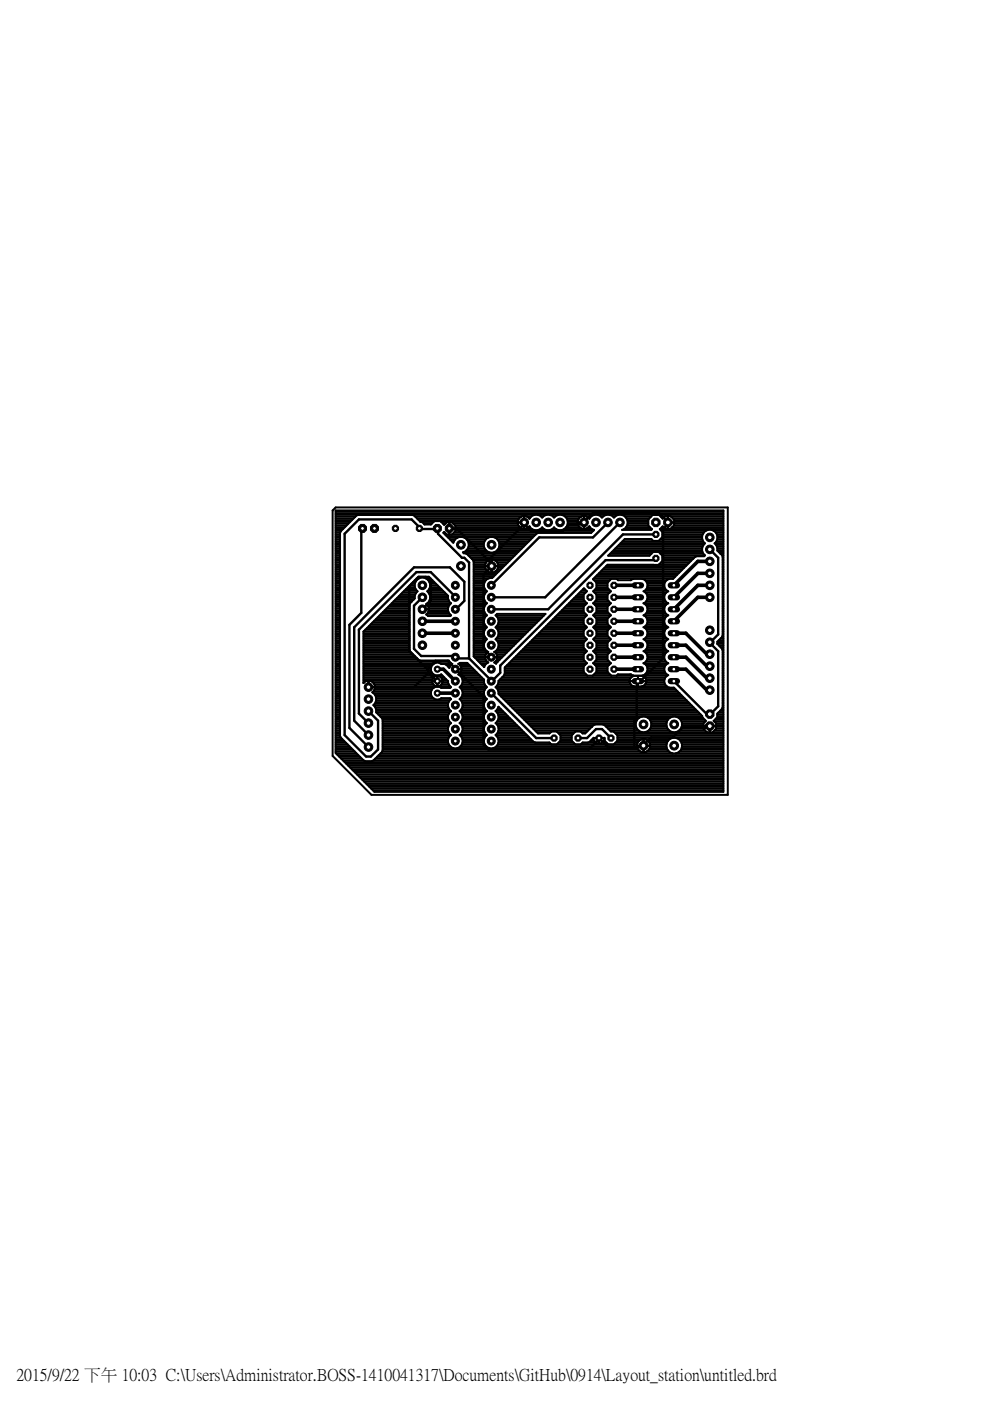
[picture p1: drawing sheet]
<svg xmlns="http://www.w3.org/2000/svg" width="210mm" height="297mm" viewBox="0 0 210 297" stroke-linecap="round" stroke-linejoin="round" font-family="sans-serif">
<defs><g id="words">
<text font-size="3.5" x="3.5" y="292.5">2015/9/22 下午 10:03 C:\Users\Administrator.BOSS-1410041317\Documents\GitHub\0914\Layout_station\untitled.brd</text>
</g></defs>
<path d="M55.3 105.7l99.3 80.6M154.6 105.7l-99.3 80.6" fill="none" stroke="#fff" stroke-width=".21"/>
<g fill="none" stroke="#000" stroke-width=".76">
<path d="M150.5 119h-2.5l-5.1 5.1M89.6 131.7h6.9M89.6 134.3h6.9M130.2 131.7h5.1M130.2 134.3h5.1M130.2 124.1h5.1M130.2 126.6h5.1M130.2 129.2h5.1M130.2 136.8h5.1M130.2 139.3h5.1M142.9 134.3h2.5l4.5 4.4h.6M142.9 136.8h2.5l4.5 4.4h.6"/>
<path d="M142.9 139.3h2.5l4.5 4.5h.6M150.5 124.1h-2.5l-5.1 5.1M150.5 126.6h-2.5l-5.1 5.1M150.5 121.6h-2.5l-5.1 5M92.7 141.9h1.3l2.5 2.5M92.7 147h3.8M130.2 141.9h5.1M142.9 141.9h2.5l4.5 4.4h.6"/>
</g>
<g fill="none" stroke="#000" stroke-width=".51">
<path d="M76.9 112l-.3 .2v17.7l-2.5 2.6v21.8l4 4.1M95.3 112l.1 .2h1.5l7.6 7.6-2 2v15.8l1.7 1.7M111.1 111.1l1.6 1.6h6.6l1.5-1.6h3v-.5l2.1-2h13.7l2 2v.5l-1 1.1v27.4l-4.6 4.6h-.5l-.5 .5v7.6l-.5 .5v5.6M111.1 111.1l-7.6 7.7M111.1 110.8v.3M128.9 110.8l-3.2 3.1h-11.4l-10.1 10.2M131.4 110.8l-15.8 15.8h-11.4M139.1 118.4v.4h-10.7l-22.3 22.3v1.5l-1.9 1.8-4.7-4.8M139.1 113.3h-7l-15.9 15.9h-12M150.5 116.5l1.8 1.8v16.2l-1.8 1.7 1.8 1.9v11.7l-2.1 2-7.3-7.4M89.6 126.6l-1.8 1.8v9.2l1.5 1.5h7.1l.5 .5h2.6M89.6 129.2l1.7-1.8v-4.1l-1-1h-1.5l-2 2.1v13.7l4 4"/>
<path d="M96.5 126.6l-5.2-5.3h-3l-12.2 12.2v17.8l2 2M96.5 129.2l1.9-1.8v-4.1l-3-3h-7.6l-12.7 12.7v19.8l3 3.1M99.5 139.6v-20.3l-1.1-1h-.5l-5-5.1v-1l-.2-.2-.3 .2h-3.1l-.4-.2-.1-.3-1.5-1.6h-11.2l-3 3.1v42.7l4.5 4.5h1l1.6-1.5v-6.1l-2.1-2M90.8 142.6l1.9 1.8M90.8 142.6v-1l1.6-1.5h2.5l7.6 7.6v10.2l1 1h21.3l2.1-2 .1-.4 1.9 1.9h7.1l2-2h4.6l2.1-2.1h5.5l.3-.4M90.8 142.6l-3 3.1h-9.7M104.2 147l9.5 9.5h3.8M122.6 156.5h1.9l1.9-1.9h1.2l1.9 1.9"/>
</g>
<g fill="none" stroke="#000" stroke-width=".42">
<path d="M71.2 108.2h82.2v59.7h-74l-8.2-8.2zM71.2 112.2h1.5M71.2 109.2h82.2M71.2 117h.9M71.2 110.7h3M71.2 119.7h.9M71.2 119.3h.9M71.2 118.9h.9M71.2 118.5h.9M71.2 118.2h.9M71.2 117.8h.9M71.2 117.4h.9"/>
<path d="M71.2 116.6h.9M71.2 116.3h.9M71.2 115.9h.9M71.2 115.5h.9M71.2 115.1h.9M71.2 114.8h.9M71.2 114.4h.9M71.2 114h.9M71.2 113.7h.9M71.2 113.3h.9M71.2 112.9h.9M71.2 112.5h1.1"/>
<path d="M71.2 111.8h1.9M71.2 111.4h2.3M71.2 111h2.7M71.2 110.3h3.4M71.2 109.9h3.8M71.2 109.5h4.1M71.2 108.8h82.2M71.2 108.4h82.2M88 109.5h22.5M88.4 109.9h21.7M88.8 110.3h21.1M89.5 110.7l.5 .5h1.4l.7-.7h1.3l.8 .8 .5-.6h1.1l.8 .8v1.1l-.8 .7h-1.1l-.5-.5-.2 .2 2.1 2.1a1.68 1.68 0 0 1 2.8-.8 1.68 1.68 0 0 1-.8 2.8l.2 .2h.3a4.8 4.8 0 0 1 1.8 1.8v20.1l2.3 2.2 .1-.4"/>
<path d="M89.9 111h1.6M91.9 110.7h-2.7l-1.4-1.4-.3-.1h-11.6l-.3 .1-3.4 3.3-.1 .4v43l.1 .4M93.5 110.7h16.3M93.9 111h.5M94.1 112.9h.2M94.3 113.3h.4M94.7 113.7h18.5M95.1 114h1.9M95.3 112.2h.1M95.3 110.7v2.6M95.3 112h1.3M95.3 113.3h.1"/>
<path d="M95.3 112.9h.1M95.3 112.5h.1M95.3 111.8h.1M95.3 111.4h.1M95.3 111h.1M95.4 114.4h1.1M95.8 114.8h.4M95.9 113.3h17.7M96.1 111h13.7M96.2 112.9h29.2M96.5 111.4h13.4M96.6 112.2h16.2"/>
<path d="M96.6 112.5h29.2M96.6 111.8h13.6M98.3 117h5.3M98.5 114h5M98.9 117.4h10.6M98.9 116.6h4.2M99 114.4h4M99.2 116.3h3.6M99.2 114.8h3.5M99.3 117.8h9.8M99.4 115.9h3.2M99.4 115.5h3.2"/>
<path d="M99.4 115.1h3.2M99.7 118.2h9M100.1 118.5h8.3M100.4 118.9h3M100.4 119.7h2.5M100.4 119.3h2.6M103 119.3l.5-.5 .7-.2v2.8a1.44 1.44 0 0 1-1.3-1M103 119.3l-.2 .7h2.8l-.2-.7M104.2 119.7h.1M104.2 119.3h.1M104.2 118.9h.1M104.8 117h5.1"/>
<path d="M105 114h7.9M105.1 118.9h2.9M105.4 116.6h4.8M105.4 119.3l-.4-.5-.7-.2v2.8a1.44 1.44 0 0 0 1.3-1M105.4 119.3h2.2M105.5 114.4h7M105.6 119.7h1.7M105.7 116.3h4.9M105.7 114.8h6.4M105.9 115.9h5.1M105.9 115.5h5.5M105.9 115.1h5.8"/>
<path d="M109.9 110.3a1.32 1.32 0 0 1 1.2-.9v2.7M109.9 110.3l-.1 .4M111 112.1a1.33 1.33 0 0 1-1.2-1.3h1.4v1.3M111.1 110.7h.1M111.1 111.8h.1M111.1 111.4h.1M111.1 111h.1M111.1 110.3h.1M111.1 109.9h.1M111.1 109.5h.1M111.3 112.1l.6-.1 .3-.4a1.6 1.6 0 0 0 2.4 .6M111.7 109.5h.9"/>
<path d="M112.1 111.8h.3M112.2 109.9h.1M113.3 109.2l-.5 .2-.6 .6-.5-.5-.5-.1v1.3h-1.4M114 109.2l.6 .2 .4 .3 .3-.3 .6-.2M114.6 112.2h.7M114.6 112.2l.4-.4a1.58 1.58 0 0 0 2.5 0l.3 .4M114.7 109.5h.4M116.5 109.2l.6 .2 .4 .3 .3-.3 .6-.2M117.1 112.2h.8M117.3 109.5h.4M119.1 109.2a1.66 1.66 0 0 1 1.2 2.2 1.66 1.66 0 0 1-2.5 .8M119.7 112.2h5.8"/>
<path d="M119.8 109.5h3.4M120 111.8h2.9M120.2 109.9h2.6M120.2 111.4h2.4M120.3 110.3h2.3M120.4 110.7h2.1M120.4 111h2.1M122.6 110.3a1.32 1.32 0 0 1 1.2-.9v2.7M122.6 110.3l-.1 .4M123.7 112.1a1.33 1.33 0 0 1-1.2-1.3h1.4v1.3M123.8 110.7h.1M123.8 111.8h.1"/>
<path d="M123.8 111.4h.1M123.8 111h.1M123.8 110.3h.1M123.8 109.9h.1M123.8 109.5h.1M123.9 112.1l.6-.1 .4-.4 .6 .6M124.4 109.5h.9M124.8 111.8h.3M124.9 109.9h.1M125.5 112.2l.5 .2-.7 .6h-11.2l-.3 .1-9.4 9.5a1.56 1.56 0 0 0-1.7 .9 1.56 1.56 0 0 0 .5 1.9l-.4 .4-.2 .5M126 109.2l-.5 .2-.6 .6-.5-.5-.5-.1v1.3h-1.4M126.7 109.2l.6 .2 .3 .3 .4-.3 .6-.2"/>
<path d="M127.4 109.5h.4M129 117.8h8.7M129.2 109.2l.6 .2 .4 .3 .3-.3 .6-.2M129.3 117.4h8.8M129.7 117h19.2M130 109.5h.4M130.1 116.6h18.8M130.5 116.3h18.4M130.9 115.9h18.1M131.2 115.5h17.9M131.6 115.1h17.8M131.8 109.2a1.66 1.66 0 0 1 1.3 1.3 1.66 1.66 0 0 1-.7 1.7"/>
<path d="M132 114.8h17.1M132.4 112.2h5.8M132.4 114.4h5.8M132.5 109.5h5.5M132.7 111.8h5.1M132.8 109.9h4.9M132.9 111.4h4.6M133 110.3h4.5M133.1 110.7h4.4M133.1 111h4.4M137.5 111.4l.7 .8-.1 .2h-6.2l.5-.2M137.5 111.4v-1.3l.9-.9h1.3l.8 .8 .6-.6h.5v1.3h1.3v-.5l-.7-.8h-.6v2.7h.6l.7-.8v-.5h-1.3v1.3h-.5l-.6-.5-.6 .6 .5 .6v1.1l-.8 .8h-1.1l-.4-.4h-5.6l-3.6 3.5h8.8l.8-.8"/>
<path d="M138.5 119.7v.1M139.6 117l.8 .8v1.2l-.8 .8-10.8-.1-3.1 3.1 .8 .7v1.2l-.7 .7 .7 .7v1.1l-.7 .7M139.7 119.7h6.1M139.9 114.4h9M139.9 112.2h13.5M140 117.4h9.1M140.1 109.5h.8M140.1 119.3h6.1M140.2 112.5h9.4M140.3 114h8.6M140.3 111.8h.4M140.4 117.8h9"/>
<path d="M140.4 118.9h6.1M140.4 118.5h6.5M140.4 118.2h6.9M140.4 113.7h8.5M140.4 113.3h8.6M140.4 112.9h8.8M140.5 109.9h.1M141.6 110.7h.1M141.6 111.8h.1M141.6 111.4h.1M141.6 111h.1M141.6 110.3h.1"/>
<path d="M141.6 109.9h.1M141.6 109.5h.1M142.3 109.5h11.1M142.5 111.8h10.9M142.6 109.9h10.8M142.9 111.4h10.5M142.9 110.7h10.5M142.9 111h10.5M142.9 110.3h10.5M148.9 113.6a1.65 1.65 0 0 1 1.6-1.3 1.65 1.65 0 0 1 1.6 1.3M148.9 113.6v.7l.6 .9a1.62 1.62 0 0 0-.4 2.2M149.1 117.4l.4 .4-.2 .1h-1.6l-.4 .2-4.6 4.6a1.44 1.44 0 0 0-1.6 .5 1.44 1.44 0 0 0 0 1.7"/>
<path d="M151.3 112.5h2.1M151.6 115.1h1.8M151.7 112.9h1.7M151.8 115.5h1.6M151.9 114.8h1.5M152 113.3h1.4M152 115.9h1.4M152.1 114.4h1.3M152.1 113.6v.7l-.2 .6-.4 .3 .4 .4 .2 .6v.6l1 .9 .1 .4v16.6l-.1 .4-1 .9v.5l.7 .7M152.1 116.6h1.3M152.1 116.3h1.3M152.1 114h1.3"/>
<path d="M152.1 113.7h1.3M152.4 117h1M152.8 117.4h.6M153.1 117.8h.3M153.2 119.7h.2M153.2 119.3h.2M153.2 118.9h.2M153.2 118.5h.2M153.2 118.2h.2M71.2 130.1h.9M71.2 123h.9M71.2 122.3h.9"/>
<path d="M71.2 139.9h.9M71.2 139.5h.9M71.2 139.1h.9M71.2 138.7h.9M71.2 138.4h.9M71.2 138h.9M71.2 137.6h.9M71.2 137.2h.9M71.2 136.9h.9M71.2 136.5h.9M71.2 136.1h.9M71.2 135.8h.9"/>
<path d="M71.2 135.4h.9M71.2 135h.9M71.2 134.6h.9M71.2 134.3h.9M71.2 133.9h.9M71.2 133.5h.9M71.2 133.1h.9M71.2 132.8h.9M71.2 132.4h.9M71.2 132h.9M71.2 131.6h.9M71.2 131.3h.9"/>
<path d="M71.2 130.9h.9M71.2 130.5h.9M71.2 129.8h.9M71.2 129.4h.9M71.2 129h.9M71.2 128.6h.9M71.2 128.3h.9M71.2 127.9h.9M71.2 127.5h.9M71.2 127.1h.9M71.2 126.8h.9M71.2 126.4h.9"/>
<path d="M71.2 126h.9M71.2 125.6h.9M71.2 125.3h.9M71.2 124.9h.9M71.2 124.5h.9M71.2 124.1h.9M71.2 123.8h.9M71.2 123.4h.9M71.2 122.6h.9M71.2 121.9h.9M71.2 121.5h.9M71.2 121.2h.9"/>
<path d="M71.2 120.8h.9M71.2 120.4h.9M71.2 120h.9M77.1 133.9v10.9M77.1 139.9h11.6M77.1 139.5h11.2M77.1 139.1h10.9M77.1 138.7h10.5M77.1 138.4h10.1M77.1 138h9.8M77.1 137.6h9.7M77.1 137.2h9.7"/>
<path d="M77.1 136.9h9.7M77.1 136.5h9.7M77.1 136.1h9.7M77.1 135.8h9.7M77.1 135.4h9.7M77.1 135h9.7M77.1 134.6h9.7M77.1 134.3h9.7M77.1 133.9h9.7M77.5 133.5h9.3M77.8 133.1h9M78.2 132.8h8.6"/>
<path d="M78.6 132.4h8.2M79 132h7.8M79.3 131.6h7.5M79.7 131.3h7.1M80.1 130.9h6.7M80.5 130.5h6.3M80.8 130.1h6M81.2 129.8h5.6M81.6 129.4h5.2M82 129h4.8M82.3 128.6h4.5M82.7 128.3h4.1"/>
<path d="M83.1 127.9h3.9M83.5 127.5h3.8M83.8 127.1h3.9M84.2 126.8h3.7M84.6 126.4h3.3M84.9 126h3.2M85.3 125.6h3M85.7 125.3h2.7M86.1 124.9h2M86.4 124.5h1.6M86.8 124.1h1.1M87.2 123.8h.7"/>
<path d="M87.6 123.4h.5M87.9 123.8a1.66 1.66 0 0 1 1.7-1.4 1.66 1.66 0 0 1 1.6 1.4M87.9 123.8v.6l.3 .6 .3 .4-.3 .3-.3 .6v.6l-.9 1-.2 .3v9.6l.2 .3 1.8 1.8 .3 .1h6.1l.7 .8M87.9 123h.4M88.3 122.6h.5M90.3 122.6h1M90.6 130.1h4.7M90.6 128.3h4.7M90.6 127.9h5M90.7 130.5h4.9M90.7 125.3h3.2M90.8 123h.9"/>
<path d="M90.8 129.8h4.3M90.8 128.6h4.3M90.8 125.6h3.5M90.9 129.4h4.1M90.9 129h4.1M91 127.5h4.2M91 124.9h2.6M91 123.4h1.1M91.1 126h3.6M91.1 127.1h4M91.1 124.5h2.1M91.2 123.8v.6l-.3 .6-.3 .4a1.62 1.62 0 0 1-.2 2.7l.4 .6"/>
<path d="M91.2 126.8h3.8M91.2 126.4h3.8M91.2 124.1h1.6M91.2 123.8h1.2M95.2 127.5l-.2-.5v-.7l-4.1-4h-2.2l-11.6 11.6M95.2 127.5l.4 .4a1.55 1.55 0 0 0 0 2.6l-.2 .1h-4.6l-.4-.3 .3-.4 .2-.7-1.3-.1h1.3l-.1-.4M100.4 130.1h2.5M100.4 123h2.6M100.4 122.3h4.2M100.4 139.1h2.5M100.4 138.7h2.6M100.4 138.4h2.9"/>
<path d="M100.4 138h2.8M100.4 137.6h2.4M100.4 137.2h2.3M100.4 136.9h2.2M100.4 136.5h2.2M100.4 136.1h2.4M100.4 135.8h2.6M100.4 135.4h2.7M100.4 135h2.4M100.4 134.6h2.2M100.4 134.3h2.2M100.4 133.9h2.2"/>
<path d="M100.4 133.5h2.4M100.4 133.1h2.7M100.4 132.8h2.6M100.4 132.4h2.4M100.4 132h2.2M100.4 131.6h2.2M100.4 131.3h2.3M100.4 130.9h2.4M100.4 130.5h2.8M100.4 129.8h2.3M100.4 129.4h2.2M100.4 129h2.2"/>
<path d="M100.4 128.6h2.3M100.4 128.3h2.5M100.4 127.9h2.8M100.4 127.5h2.4M100.4 127.1h2.3M100.4 126.8h2.2M100.4 126.4h2.2M100.4 126h2.3M100.4 125.6h2.6M100.4 125.3h2.7M100.4 124.9h2.4M100.4 124.5h2.3"/>
<path d="M100.4 124.1h2.2M100.4 123.8h2.2M100.4 123.4h2.4M100.4 122.6h3.2M100.4 121.9h4.6M100.4 121.5h5M100.4 121.2h3M100.4 120.8h2.7M100.4 120.4h2.5M100.4 120h3.8M100.7 139.5h2.2M101.1 139.9h1.9"/>
<path d="M102.6 126.3v.7l.2 .5M102.6 132l.6 1a1.57 1.57 0 0 0 0 2.5l-.4 .4-.2 .6M102.6 136.5a1.53 1.53 0 0 0 .9 1.7l-.2 .1M102.8 127.5l.4 .4a1.58 1.58 0 0 0 0 2.6l-.4 .4M102.8 130.9l-.2 .5v.6M102.9 139.3h2.6M102.9 120.4l-.1-.3h2.8v.3M103.3 138.3a1.3 1.3 0 0 0 .2 2.2l-.7 .5M104.2 139.3v.1M104.2 121.2h.1M104.2 120.8h.1M104.2 120.4h.1"/>
<path d="M104.3 120h2.6M105 138.4h2.4M105.1 121.2h.6M105.1 130.5h10.2M105.2 138h2.6M105.2 135.4h5.2M105.2 133.1h7.5M105.3 138.7h1.8M105.3 135.8h4.8M105.3 132.8h7.8M105.3 139.9h.6M105.4 120.8h.7"/>
<path d="M105.4 139.1h1.3M105.5 139.5h.8M105.5 130.9l-.4-.4 .3-.3h10.3l-10.5 10.5-.4-.2a1.3 1.3 0 0 0 .2-2.2M105.5 130.9l.2 .5v.6M105.5 137.6h2.7M105.5 130.9h9.4M105.5 135h5.3M105.5 133.5h6.8M105.6 136.1h4.1M105.6 132.4h7.8M105.6 120.4h.9M105.6 137.2h3"/>
<path d="M105.6 131.3h9M105.7 134.6h5.5M105.7 133.9h6.2M105.7 136.5a1.53 1.53 0 0 1-.9 1.7l.2 .1M105.7 132l-.2 .6-.4 .4a1.54 1.54 0 0 1 0 2.5l.4 .4 .2 .6M105.7 136.9h3.2M105.7 136.5h3.6M105.7 134.3h5.8M105.7 132h8.1M105.7 131.6h8.5M108.7 139.9h15M109.1 139.5h14.6"/>
<path d="M109.4 139.1h14.3M109.8 138.7h14M110.2 138.4h13.9M110.5 138h13.9M110.9 137.6h13.1M111.3 137.2h12.4M111.7 136.9h12M112 136.5h11.7M112.4 136.1h11.4M112.8 135.8h11.4M113.2 135.4h11.1M113.5 135h10.4"/>
<path d="M113.9 134.6h9.8M114.3 134.3h9.4M114.7 133.9h9M115 133.5h8.9M115.4 133.1h8.9M115.8 132.8h8.4M116.2 132.4h7.6M116.5 132h7.2M116.9 131.6h6.8M117.3 131.3h6.4M117.6 130.9h6.4M118 130.5h6.4"/>
<path d="M118.4 130.1h5.7M118.8 129.8h4.9M119.1 129.4h4.6M119.5 129h4.2M119.9 128.6h3.8M120.3 128.3h3.8M120.6 127.9h3.8M121 127.5h3M121.4 127.1h2.3M121.8 126.8h1.9M122.2 126.4h1.5M122.5 126h1.3"/>
<path d="M122.9 125.6h1.3M123.3 125.3h1M123.7 124.9h.3M123.7 129.8l.7 .7-.7 .6v1.2l.7 .7-.7 .7v1.1l.7 .7-.7 .7v1.2l.7 .7-.7 .7v1.1l.7 .7-.7 .7v1.2l.8 .8h1.2l.8-.8v-1.2l-.7-.7M123.7 129.8v-1.2l.7-.7-.7-.7v-1.1l.7-.7-.6-.7-16.8 16.8v1.3M125.8 127.9l.7 .7v1.2M125.8 127.9h3.7M125.8 138h3.6M125.8 130.5h3.7M125.9 125.3h3.5M125.9 122.6h16.9M125.9 135.4h3.4"/>
<path d="M125.9 133.1h3.5M126 123h3.3M126 135.8h3.3M126 132.8h3.3M126 125.6h3.2M126.1 138.4h3.1M126.1 130.1h3.1M126.1 128.3h3.1M126.2 127.5h2.9M126.2 130.9h2.9M126.2 137.6h2.9M126.3 122.3h16.9"/>
<path d="M126.3 124.9h2.7M126.3 133.5h2.7M126.3 135h2.7M126.3 123.4h2.6M126.4 136.1h2.5M126.4 132.4h2.5M126.4 126h2.5M126.4 138.7h2.4M126.5 129.8l-.7 .7 .7 .6v1.2l-.7 .7 .7 .7v1.1l-.7 .7 .7 .7v1.2l-.7 .7 .7 .7M126.5 138.8v1.1l-.7 .7M126.5 139.9h2.3M126.5 139.5h2.3"/>
<path d="M126.5 139.1h2.3M126.5 137.2h2.3M126.5 136.9h2.3M126.5 136.5h2.3M126.5 134.6h2.3M126.5 134.3h2.3M126.5 133.9h2.3M126.5 132h2.3M126.5 131.6h2.3M126.5 131.3h2.3M126.5 129.8h2.3M126.5 129.4h2.3"/>
<path d="M126.5 129h2.3M126.5 128.6h2.3M126.5 127.1h2.3M126.5 126.8h2.3M126.5 126.4h2.3M126.5 124.5h2.3M126.5 124.1h2.3M126.5 123.8h2.3M126.6 121.9h16.9M127 121.5h16.9M127.4 121.2h16.9M127.8 120.8h16.9"/>
<path d="M128.1 120.4h16.9M128.5 120h16.9M128.8 129.8l.7 .7-.7 .6v1.2l.7 .7-.7 .7v1.1l.7 .7-.7 .7v1.2l.7 .7-.7 .7M128.8 138.8v1.1l.7 .7M129.5 127.9l-.7 .7v1.2M136.5 127.9h5.1M136.6 130.5h4.9M136.6 138h4.9M136.7 125.3l-.3 .1 .7 .5 .2 .5M136.7 125.3h4.7M136.7 135.4h4.7M136.7 133.1h4.7"/>
<path d="M136.8 123h4.6M136.8 135.8h4.5M136.8 132.8h4.5M136.9 125.6h4.4M136.9 138.4h4.3M136.9 130.1h4.3M136.9 128.3h4.3M137 127.5h4.1M137 130.9h4.1M137 137.6h4.1M137.1 124.9a1.4 1.4 0 0 0-.9-2.2h-1.9l-.5 .3h-2.8l-.3-.3h-1.1l-.8 .8v1.2l.7 .7-.7 .7v1.1l.7 .7M137.1 124.9l-.4 .4"/>
<path d="M137.1 124.9h4M137.1 135h3.9M137.1 133.5h3.9M137.1 123.4h3.9M137.1 136.1h3.9M137.1 132.4h3.9M137.1 126h3.9M137.2 138.7h3.8M137.2 129.8h3.8M137.2 139.9h3.7M137.2 128.6h3.7M137.2 137.2h3.7"/>
<path d="M137.2 131.3h3.7M137.2 127.1h3.7M137.2 124.5h3.7M137.2 134.6h3.7M137.2 133.9h3.7M137.3 123.8h3.6M137.3 126.4a1.34 1.34 0 0 1-.9 1.5 1.36 1.36 0 0 1 .9 1.3 1.36 1.36 0 0 1-.9 1.3 1.36 1.36 0 0 1 .9 1.2 1.36 1.36 0 0 1-.9 1.3 1.36 1.36 0 0 1 .9 1.3 1.36 1.36 0 0 1-.9 1.2 1.36 1.36 0 0 1 .9 1.3 1.36 1.36 0 0 1-.9 1.3 1.36 1.36 0 0 1 .9 1.2 1.36 1.36 0 0 1-.9 1.3M137.3 139.5h3.5M137.3 139.1h3.5M137.3 136.9h3.5M137.3 136.5h3.5M137.3 134.3h3.5"/>
<path d="M137.3 132h3.5M137.3 131.6h3.5M137.3 129.4h3.5M137.3 129h3.5M137.3 126.8h3.5M137.3 126.4h3.5M137.3 124.1h3.5M140.8 126.4a1.34 1.34 0 0 0 .9 1.5 1.36 1.36 0 0 0-.9 1.3 1.36 1.36 0 0 0 .9 1.3 1.36 1.36 0 0 0-.9 1.2 1.36 1.36 0 0 0 .9 1.3 1.36 1.36 0 0 0-.9 1.3 1.36 1.36 0 0 0 .9 1.2 1.36 1.36 0 0 0-.9 1.3 1.36 1.36 0 0 0 .9 1.3 1.36 1.36 0 0 0-.9 1.2 1.36 1.36 0 0 0 .9 1.3M141.1 124.9l.3 .4M141.4 125.3l.3 .1-.6 .5-.3 .5M152.1 136.5h1.3M152.1 136.1h1.3"/>
<path d="M152.4 135.8h1M152.4 136.9h1M152.8 135.4h.6M152.8 137.2l.4 .7v12l-.1 .4-1 1v.8l-.8 .7 .5 .6v.5h-1.3v1.4M152.8 137.2h.6M153.1 135h.3M153.1 137.6h.3M153.2 130.1h.2M153.2 123h.2M153.2 122.3h.2M153.2 139.9h.2M153.2 139.5h.2"/>
<path d="M153.2 139.1h.2M153.2 138.7h.2M153.2 138.4h.2M153.2 138h.2M153.2 134.6h.2M153.2 134.3h.2M153.2 133.9h.2M153.2 133.5h.2M153.2 133.1h.2M153.2 132.8h.2M153.2 132.4h.2M153.2 132h.2"/>
<path d="M153.2 131.6h.2M153.2 131.3h.2M153.2 130.9h.2M153.2 130.5h.2M153.2 129.8h.2M153.2 129.4h.2M153.2 129h.2M153.2 128.6h.2M153.2 128.3h.2M153.2 127.9h.2M153.2 127.5h.2M153.2 127.1h.2"/>
<path d="M153.2 126.8h.2M153.2 126.4h.2M153.2 126h.2M153.2 125.6h.2M153.2 125.3h.2M153.2 124.9h.2M153.2 124.5h.2M153.2 124.1h.2M153.2 123.8h.2M153.2 123.4h.2M153.2 122.6h.2M153.2 121.9h.2"/>
<path d="M153.2 121.5h.2M153.2 121.2h.2M153.2 120.8h.2M153.2 120.4h.2M153.2 120h.2M71.2 145.5h.9M71.2 157.8h2.5M71.2 155.2h.9M71.2 144.4h.9M71.2 143.2h.9M71.2 145.9h.9M71.2 159.3h4"/>
<path d="M71.2 159h3.6M71.2 158.6h3.2M71.2 158.2h2.9M71.2 157.5h2.1M71.2 157.1h1.8M71.2 156.7h1.4M71.2 156.4h1M71.2 156h.9M71.2 155.6h.9M71.2 154.9h.9M71.2 154.5h.9M71.2 154.1h.9"/>
<path d="M71.2 153.7h.9M71.2 153.4h.9M71.2 153h.9M71.2 152.6h.9M71.2 152.2h.9M71.2 151.8h.9M71.2 151.5h.9M71.2 151.1h.9M71.2 150.7h.9M71.2 150.4h.9M71.2 150h.9M71.2 149.6h.9"/>
<path d="M71.2 149.2h.9M71.2 148.9h.9M71.2 148.5h.9M71.2 148.1h.9M71.2 147.7h.9M71.2 147.4h.9M71.2 147h.9M71.2 146.6h.9M71.2 146.2h.9M71.2 145.1h.9M71.2 144.7h.9M71.2 144h.9"/>
<path d="M71.2 143.6h.9M71.2 142.9h.9M71.2 142.5h.9M71.2 142.1h.9M71.2 141.8h.9M71.2 141.4h.9M71.2 141h.9M71.2 140.6h.9M71.2 140.3h.9M71.2 159.7h4.4M72.2 156.4l4.9 4.8M77.1 144.4h.7"/>
<path d="M77.1 143.2h16.7M77.1 144.7h.1M77.1 144h14.6M77.1 143.6h14.9M77.1 142.9h14.7M77.1 142.5h14.4M77.1 142.1h14.3M77.1 141.8h14.3M77.1 141.4h14.4M77.1 141h14.6M77.1 140.6h15.1M77.1 140.3h18.2"/>
<path d="M77.1 144.8h.1M78.1 145.5h.1M78.1 144.3v1.3h1.4a1.37 1.37 0 0 0-.9-1.2 1.37 1.37 0 0 0-1.5 .4M78.1 145.1h.1M78.1 144.7h.1M78.2 144.3v1.4h1.3l-.1 .5M78.5 144.4h13.1M79.1 144.7h12.6M79.1 146.6h12.3M79.2 147h12.2M79.3 149.6h15.7M79.4 145.1h12.5"/>
<path d="M79.4 146.2l-.5 .6a1.62 1.62 0 0 1 .3 2.7l.3 .3 .3 .6v.6l1.2 1.3 .1 .3M79.4 146.2h12.1M79.4 149.2h15.6M79.5 145.5h12.9M79.5 145.9h12.4M79.5 147.4h11.9M79.6 150h15.5M79.6 148.9h15.5M79.7 147.7h11.9M79.7 150.4h15.5M79.8 150.7h15.8M79.8 148.5h15.6"/>
<path d="M79.8 148.1h12.2M79.8 151.1h15.5M80.2 151.5h14.9M80.6 151.8h14.4M80.7 159.7h61.8M81 152.2h14M81 159.3h54.8M81.1 157.8h14.1M81.1 155.2h14M81.1 152.6v6.5l-.1 .3-1.8 1.8M81.1 159h54.3M81.1 158.6h15"/>
<path d="M81.1 158.2h14.4M81.1 157.5h13.9M81.1 157.1h13.9M81.1 156.7h13.9M81.1 156.4h14.1M81.1 156h14.4M81.1 155.6h14.3M81.1 154.9h13.9M81.1 154.5h13.9M81.1 154.1h14M81.1 153.7h14.1M81.1 153.4h14.5"/>
<path d="M81.1 153h14.2M81.1 152.6h14M91.6 144.4h2.3M91.6 144.3l.3 .8M91.7 144a1.12 1.12 0 0 1 1-.7 1.12 1.12 0 0 1 1.1 .7M91.7 144l-.1 .3M92 148.1l.5 .2h.5l.5-.2M92.7 143.3v2.2M92.7 144.4h.1M92.7 145.1h.1M92.7 144.7h.1M92.7 144h.1"/>
<path d="M92.7 143.6h.1M93 143.2l.6-.2 1.4 1.4 .2 .9 .4 .4-.2 .2h-1.8a1.38 1.38 0 0 0-2 .2 1.38 1.38 0 0 0 .4 2M93 145.5h2.4M93.3 140.6h2.3M93.5 148.1l1.9-.1 .2 .2a1.54 1.54 0 0 0-.4 2.2M93.5 148.1h2M93.5 143.6h.7M93.6 145.1h1.6M93.8 144l.1 .3M93.8 144h.8M93.8 144.7h1.2M93.9 144.3a1.12 1.12 0 0 1-.7 1.1 1.12 1.12 0 0 1-1.3-.3"/>
<path d="M93.9 144.4h1.1M94.7 141h.9M95 141.4h.4M95.2 150.4l.4 .4a1.54 1.54 0 0 0 0 2.5 1.54 1.54 0 0 0 0 2.6 1.57 1.57 0 0 0-.2 2.3 1.57 1.57 0 0 0 2.3 0 1.57 1.57 0 0 0-.2-2.3 1.57 1.57 0 0 0 .4-2.2M95.3 141.4v.2a1.82 1.82 0 0 0-1.8-.9 1.39 1.39 0 0 0-2.1 .6 1.39 1.39 0 0 0 1.1 1.9M95.9 140.8l-.6 .6M95.9 140.8h.1M96.5 141.9h1.3M96.5 141.9h.1M97 158.6h6.7M97.4 142.9l-.2 .1a1.54 1.54 0 0 1 .3 2.7 1.54 1.54 0 0 1 0 2.5 1.54 1.54 0 0 1 .4 2.2M97.4 142.9h4"/>
<path d="M97.5 150.8a1.54 1.54 0 0 1 0 2.5l.4 .4M97.5 140.6h1.6M97.5 150.7h5.7M97.5 141h2M97.5 153.4h5.7M97.6 143.2h4.1M97.6 148.1h5.5M97.6 156h5.5M97.6 158.2h5.5M97.6 145.9h5.5M97.7 145.5h5.3M97.7 142.5h3.3"/>
<path d="M97.7 155.6h5.3M97.7 148.5h5.3M97.7 141.4h2.2M97.7 141.4l-.5-.6 .3-.3h1.6l3.5 3.6v.6l.2 .6 .4 .4a1.57 1.57 0 0 0 0 2.5 1.57 1.57 0 0 0-.4 2.2M97.7 141.4a1.32 1.32 0 0 1-.3 1.5M97.8 153h5.1M97.8 151.1h5.1M97.8 142.1h2.8M97.8 141.8h2.4M97.9 150.4l-.4 .4M97.9 150.4h4.9M97.9 153.7h4.9"/>
<path d="M97.9 156.4h4.9M97.9 147.7h4.9M97.9 143.6h4.2M97.9 157.8h4.9M97.9 146.2h4.9M97.9 145.1h4.9M97.9 155.2h4.8M98 148.9h4.7M98 152.6h4.7M98 151.5h4.7M98 154.1h4.7M98 150h4.7"/>
<path d="M98 147.4h4.7M98 144h4.5M98.1 157.5h4.5M98.1 156.7h4.5M98.1 144.4h4.5M98.1 157.1h4.5M98.1 154.9h4.5M98.1 154.5h4.5M98.1 152.2h4.5M98.1 151.8h4.5M98.1 149.6h4.5M98.1 149.2h4.5"/>
<path d="M98.1 147h4.5M98.1 146.6h4.5M98.1 144.7h4.5M101.5 140.3h1.7M101.9 140.6h1.3M102.2 141h.6M102.6 141.4h.1M102.8 153.7a1.6 1.6 0 0 0 .4 2.2 1.57 1.57 0 0 0-.2 2.3 1.57 1.57 0 0 0 2.3 0 1.57 1.57 0 0 0-.2-2.3 1.57 1.57 0 0 0 .4-2.2M102.8 150.4l.4 .4a1.57 1.57 0 0 0 0 2.5l-.4 .4M104.6 158.6h30.5M105.1 140.3h.5M105.1 140.6h.1"/>
<path d="M105.1 150.7h1.5M105.1 153.4h4.1M105.2 156h6.6M105.2 158.2h29.9M105.3 145.9h37.7M105.3 145.5h29M105.3 155.6h6.1M105.4 153h3.4M105.4 151.1h1.6M105.5 150.4l-.4 .4a1.54 1.54 0 0 1 0 2.5l.4 .4M105.5 150.4l.2-.6 7.4 7.5 .4 .1h3l.4 .4M105.5 150.4h.7"/>
<path d="M105.5 153.7h4.1M105.5 156.4h6.7M105.5 157.8h29.6M105.5 146.2h37.8M105.5 145.1h28.2M105.6 155.2h5.5M105.6 152.6h2.8M105.6 151.5h1.7M105.6 150h.2M105.6 154.1h4.3M105.7 156.7h6.9M105.7 157.5h10.8"/>
<path d="M105.7 146.6h38M105.7 144.4l-.2 .9-.4 .4 .4 .4 .2 1 8.4 8.4h2.4l.4-.4h1.1l.9 .8v1.1l-.9 .8M105.7 144.4h27.8M105.7 157.1h7.2M105.7 154.9h5M105.7 154.5h4.6M105.7 152.2h2.4M105.7 151.8h2M105.7 147h38.4M105.7 144.7h27.8M105.9 147.4h38.6M106.1 144h27.5"/>
<path d="M106.3 147.7h38.5M106.4 143.6h27.4M106.7 148.1h38.5M106.8 143.2h17.7M107 142.8l-.1 .4-1.2 1.2M107 142.9h17.2M107 142.5h16.8M107 142.1h16.7M107 141.8h16.7M107.1 148.5h38.5M107.2 141.4h16.5M107.4 148.9h38.5"/>
<path d="M107.5 141h16.5M107.8 149.2h38.5M107.9 140.6h16.5M108.2 149.6h38.5M108.3 140.3h15.8M108.5 150h38.6M108.9 150.4h38.5M109.3 150.7h38.5M109.7 151.1h38.5M110 151.5h38.6M110.4 151.8h38.5M110.8 152.2h24.7"/>
<path d="M111.2 152.6h23.9M111.5 153h23.4M111.9 153.4h22.9M112.3 153.7h13.6M112.7 154.1h12.8M113.1 154.5h12M113.4 154.9h11.3M113.8 155.2h3M118.2 155.2h3.7M118.4 157.5h3.2M118.6 155.6h2.9M118.8 157.1h2.4"/>
<path d="M118.9 156.7h2.3M118.9 156.4h2.3M118.9 156h2.3M123.1 157.8l.4-.4h1.2l.3-.1 .9-.9v.5l.6 .7h1l.6-.7v-.5l.1 .6 .8 .8M123.3 155.2h1.1M123.5 157.5h2.9M125.2 157.1h.8M125.3 157h.1M125.6 154l.6-.4h1.6l.4 .2 1.3 1.3h.6l.8 .8v1.1l-.8 .8M125.6 154l-1.5 1.5h-.6l-.4-.4h-1.1l-.8 .8v1.1l.8 .8M125.6 154v.1M125.6 156.7h.3"/>
<path d="M125.7 143.2h3.9M125.8 140.6h3.7M125.9 156.5h2.2M126 142.9h3.2M126.1 140.3h3.1M126.2 141h2.9M126.4 142.5h2.5M126.5 142.1h2.3M126.5 141.8h2.3M126.5 141.4h2.3M127 156.5v1.1M127 157.5h.1"/>
<path d="M127 157.1h.1M127 156.7h.1M127.6 157.5h1M128 157.1h.2M128.1 156.7h.1M128.1 153.7h6.7M128.5 154.1h6.4M128.9 154.5h6.1M129.3 154.9h6.1M129.5 140.6l-.7 .7v1.2l.8 .8h1.1l.3-.3h2.8l.5 .3h1.9a1.38 1.38 0 0 0 1.1-1.3 1.38 1.38 0 0 0-.9-1.4M130.2 155.2l20.8 .1 .8-.8v-.5h-2.7v.5l.8 .8M130.5 157.5h4.7"/>
<path d="M130.6 155.6h22.8M130.7 143.2h3.6M130.9 157.1h4.6M130.9 156.7h5.3M130.9 156.4h22.5M130.9 156h22.5M133.5 144.4h3.5M133.5 144.3l.3 .8M133.6 144l-.1 .3M133.8 145.1l.7 .4h1.5l.8-.4M133.9 143.6l-.3 .4M134.5 143.3l-.6 .3"/>
<path d="M135 158.2a1.37 1.37 0 0 0 1.4 1.3v-2.8a1.4 1.4 0 0 0-1.4 1.4h2.8a1.36 1.36 0 0 0-1.3-1.4v2.8a1.37 1.37 0 0 0 1.3-1.3M135 158.2h2.8M135.3 145.5h.1M135.3 143.3v2.2M135.3 144.4h.1M135.3 145.1h.1M135.3 144.7h.1M135.3 144h.1M135.3 143.6h.1M136 143.3l.7 .3 .2 .4M136.1 155.2a1.68 1.68 0 0 1-1-2.5 1.68 1.68 0 0 1 2.8 0 1.68 1.68 0 0 1-1.1 2.5M136.2 143.2h5.3"/>
<path d="M136.2 145.5h5.2M136.4 157.8h.1M136.4 159.3h.1M136.4 159h.1M136.4 158.6h.1M136.4 158.2h.1M136.4 157.5h.1M136.4 157.1h.1M136.4 156.7h.1M136.5 140.6h5.2M136.7 156.7h5.3M136.7 143.6h4.4"/>
<path d="M136.8 145.1h4.2M136.9 142.9h4.4M136.9 144l.1 .3M136.9 144h4M136.9 140.3h4.3M137 141h4.2M137 144.7h3.9M137 144.3l-.2 .8M137 144.4h3.8M137.1 159.3h4.8M137.1 142.5h3.9M137.2 141.4h3.7"/>
<path d="M137.3 142.1h3.5M137.3 141.8h3.5M137.4 157.1h4.2M137.4 152.2h4.6M137.5 154.9h4.4M137.5 159h4M137.7 157.5h3.7M137.8 158.6h3.6M137.8 157.8h3.5M137.8 152.6h3.8M137.8 158.2h3.5M137.9 154.5h3.6"/>
<path d="M138 153h3.4M138 154.1h3.4M138.1 153.7h3.2M138.1 153.4h3.2M141.7 140.6a1.36 1.36 0 0 0-.9 1.3 1.36 1.36 0 0 0 .9 1.3 1.38 1.38 0 0 0-.9 1.4 1.38 1.38 0 0 0 1.1 1.2h1l6 6v.3l.8 .7-.6 .6v.5h1.3v1.4M142.6 155.2a1.68 1.68 0 0 1-1.1-2.5 1.68 1.68 0 0 1 2.8 0 1.68 1.68 0 0 1-1 2.5M143.3 159.7h10.1M143.9 156.7h9.5M143.9 152.2h5.2M144 154.9h5.5M144 159.3h9.4M144.3 157.1h9.1"/>
<path d="M144.3 152.6h5.1M144.4 154.5h4.7M144.4 159h9M144.5 157.5h8.9M144.5 153h5M144.5 158.6h8.9M144.5 154.1h4.6M144.6 157.8h8.8M144.6 158.2h8.8M144.6 153.7h4.5M144.6 153.4h4.6M150.4 154.9h.1"/>
<path d="M150.4 154.5h.1M150.4 154.1h.1M151.1 155.2h2.3M151.4 153h2M151.5 154.9h1.9M151.6 152.6h1.8M151.8 153.4h1.6M151.8 154.5h1.6M151.8 154.1h1.6M151.8 153.7h1.6M151.9 152.2h1.5M152.1 151.8h1.3"/>
<path d="M152.1 151.5h1.3M152.3 151.1h1.1M152.7 150.7h.7M153 150.4h.4M153.2 150h.2M153.2 145.5h.2M153.2 144.4h.2M153.2 143.2h.2M153.2 145.9h.2M153.2 149.6h.2M153.2 149.2h.2M153.2 148.9h.2"/>
<path d="M153.2 148.5h.2M153.2 148.1h.2M153.2 147.7h.2M153.2 147.4h.2M153.2 147h.2M153.2 146.6h.2M153.2 146.2h.2M153.2 145.1h.2M153.2 144.7h.2M153.2 144h.2M153.2 143.6h.2M153.2 142.9h.2"/>
<path d="M153.2 142.5h.2M153.2 142.1h.2M153.2 141.8h.2M153.2 141.4h.2M153.2 141h.2M153.2 140.6h.2M153.2 140.3h.2M71.6 160.1h4.3M72 160.5h4.3M72.3 160.8h4.4M72.7 161.2h4.4M73.1 161.6h80.3"/>
<path d="M73.5 162h79.9M73.9 162.3h79.5M74.2 162.7h79.2M74.6 163.1h78.8M75 163.5h78.4M75.4 163.8h78M75.7 164.2h77.7M76.1 164.6h77.3M76.5 165h76.9M76.8 165.3h76.6M77.1 161.2l.3 .2h1.4l.4-.2M77.2 165.7h76.2"/>
<path d="M77.6 166.1h75.8M78 166.5h75.4M78.3 166.8h75.1M78.7 167.2h74.7M79.1 167.6h74.3M79.2 161.2h74.2M79.6 160.8h73.8M79.9 160.5h73.5M80.3 160.1h73.1"/>
<circle cx="104.2" cy="115.5" r="1.68"/>
<circle cx="142.9" cy="158.1" r="1.68"/>
</g>
<circle cx="150.5" cy="153.9" r=".96" fill="#000" stroke="#000" stroke-width=".21"/>
<circle cx="150.5" cy="153.9" r=".51" fill="#fff" stroke="#000" stroke-width=".21"/>
<circle cx="150.5" cy="151.4" r=".96" fill="#000" stroke="#000" stroke-width=".21"/>
<circle cx="150.5" cy="151.4" r=".51" fill="#fff" stroke="#000" stroke-width=".21"/>
<circle cx="118.7" cy="110.8" r=".91" fill="#000" stroke="#000" stroke-width=".21"/>
<circle cx="118.7" cy="110.8" r=".49" fill="#fff" stroke="#000" stroke-width=".21"/>
<circle cx="116.2" cy="110.8" r=".91" fill="#000" stroke="#000" stroke-width=".21"/>
<circle cx="116.2" cy="110.8" r=".49" fill="#fff" stroke="#000" stroke-width=".21"/>
<circle cx="113.7" cy="110.8" r=".91" fill="#000" stroke="#000" stroke-width=".21"/>
<circle cx="113.7" cy="110.8" r=".49" fill="#fff" stroke="#000" stroke-width=".21"/>
<circle cx="111.1" cy="110.8" r=".91" fill="#000" stroke="#000" stroke-width=".21"/>
<circle cx="111.1" cy="110.8" r=".49" fill="#fff" stroke="#000" stroke-width=".21"/>
<circle cx="89.6" cy="136.8" r=".91" fill="#000" stroke="#000" stroke-width=".21"/>
<circle cx="89.6" cy="136.8" r=".49" fill="#fff" stroke="#000" stroke-width=".21"/>
<circle cx="89.6" cy="134.3" r=".91" fill="#000" stroke="#000" stroke-width=".21"/>
<circle cx="89.6" cy="134.3" r=".49" fill="#fff" stroke="#000" stroke-width=".21"/>
<circle cx="89.6" cy="131.7" r=".91" fill="#000" stroke="#000" stroke-width=".21"/>
<circle cx="89.6" cy="131.7" r=".49" fill="#fff" stroke="#000" stroke-width=".21"/>
<circle cx="89.6" cy="129.2" r=".91" fill="#000" stroke="#000" stroke-width=".21"/>
<circle cx="89.6" cy="129.2" r=".49" fill="#fff" stroke="#000" stroke-width=".21"/>
<circle cx="89.6" cy="126.6" r=".91" fill="#000" stroke="#000" stroke-width=".21"/>
<circle cx="89.6" cy="126.6" r=".49" fill="#fff" stroke="#000" stroke-width=".21"/>
<circle cx="89.6" cy="124.1" r=".91" fill="#000" stroke="#000" stroke-width=".21"/>
<circle cx="89.6" cy="124.1" r=".49" fill="#fff" stroke="#000" stroke-width=".21"/>
<circle cx="92.7" cy="112" r=".92" fill="#000" stroke="#000" stroke-width=".21"/>
<circle cx="92.7" cy="112" r=".4" fill="#fff" stroke="#000" stroke-width=".21"/>
<circle cx="95.3" cy="112" r=".92" fill="#000" stroke="#000" stroke-width=".21"/>
<circle cx="95.3" cy="112" r=".4" fill="#fff" stroke="#000" stroke-width=".21"/>
<circle cx="79.4" cy="112" r=".92" fill="#000" stroke="#000" stroke-width=".21"/>
<circle cx="79.4" cy="112" r=".4" fill="#fff" stroke="#000" stroke-width=".21"/>
<circle cx="76.9" cy="112" r=".92" fill="#000" stroke="#000" stroke-width=".21"/>
<circle cx="76.9" cy="112" r=".4" fill="#fff" stroke="#000" stroke-width=".21"/>
<circle cx="131.4" cy="110.8" r=".91" fill="#000" stroke="#000" stroke-width=".21"/>
<circle cx="131.4" cy="110.8" r=".49" fill="#fff" stroke="#000" stroke-width=".21"/>
<circle cx="128.9" cy="110.8" r=".91" fill="#000" stroke="#000" stroke-width=".21"/>
<circle cx="128.9" cy="110.8" r=".49" fill="#fff" stroke="#000" stroke-width=".21"/>
<circle cx="126.4" cy="110.8" r=".91" fill="#000" stroke="#000" stroke-width=".21"/>
<circle cx="126.4" cy="110.8" r=".49" fill="#fff" stroke="#000" stroke-width=".21"/>
<circle cx="123.8" cy="110.8" r=".91" fill="#000" stroke="#000" stroke-width=".21"/>
<circle cx="123.8" cy="110.8" r=".49" fill="#fff" stroke="#000" stroke-width=".21"/>
<circle cx="96.5" cy="124.1" r=".85" fill="#000" stroke="#000" stroke-width=".21"/>
<circle cx="96.5" cy="124.1" r=".4" fill="#fff" stroke="#000" stroke-width=".21"/>
<circle cx="96.5" cy="126.6" r=".85" fill="#000" stroke="#000" stroke-width=".21"/>
<circle cx="96.5" cy="126.6" r=".4" fill="#fff" stroke="#000" stroke-width=".21"/>
<circle cx="96.5" cy="129.2" r=".85" fill="#000" stroke="#000" stroke-width=".21"/>
<circle cx="96.5" cy="129.2" r=".4" fill="#fff" stroke="#000" stroke-width=".21"/>
<circle cx="96.5" cy="131.7" r=".85" fill="#000" stroke="#000" stroke-width=".21"/>
<circle cx="96.5" cy="131.7" r=".4" fill="#fff" stroke="#000" stroke-width=".21"/>
<circle cx="96.5" cy="134.3" r=".85" fill="#000" stroke="#000" stroke-width=".21"/>
<circle cx="96.5" cy="134.3" r=".4" fill="#fff" stroke="#000" stroke-width=".21"/>
<circle cx="96.5" cy="136.8" r=".85" fill="#000" stroke="#000" stroke-width=".21"/>
<circle cx="96.5" cy="136.8" r=".4" fill="#fff" stroke="#000" stroke-width=".21"/>
<circle cx="96.5" cy="139.3" r=".85" fill="#000" stroke="#000" stroke-width=".21"/>
<circle cx="96.5" cy="139.3" r=".4" fill="#fff" stroke="#000" stroke-width=".21"/>
<circle cx="96.5" cy="141.9" r=".85" fill="#000" stroke="#000" stroke-width=".21"/>
<circle cx="96.5" cy="141.9" r=".4" fill="#fff" stroke="#000" stroke-width=".21"/>
<circle cx="96.5" cy="144.4" r=".85" fill="#000" stroke="#000" stroke-width=".21"/>
<circle cx="96.5" cy="144.4" r=".4" fill="#fff" stroke="#000" stroke-width=".21"/>
<circle cx="96.5" cy="147" r=".85" fill="#000" stroke="#000" stroke-width=".21"/>
<circle cx="96.5" cy="147" r=".4" fill="#fff" stroke="#000" stroke-width=".21"/>
<circle cx="96.5" cy="149.5" r=".85" fill="#000" stroke="#000" stroke-width=".21"/>
<circle cx="96.5" cy="149.5" r=".4" fill="#fff" stroke="#000" stroke-width=".21"/>
<circle cx="96.5" cy="152" r=".85" fill="#000" stroke="#000" stroke-width=".21"/>
<circle cx="96.5" cy="152" r=".4" fill="#fff" stroke="#000" stroke-width=".21"/>
<circle cx="96.5" cy="154.6" r=".85" fill="#000" stroke="#000" stroke-width=".21"/>
<circle cx="96.5" cy="154.6" r=".4" fill="#fff" stroke="#000" stroke-width=".21"/>
<circle cx="96.5" cy="157.1" r=".85" fill="#000" stroke="#000" stroke-width=".21"/>
<circle cx="96.5" cy="157.1" r=".4" fill="#fff" stroke="#000" stroke-width=".21"/>
<circle cx="104.2" cy="157.1" r=".85" fill="#000" stroke="#000" stroke-width=".21"/>
<circle cx="104.2" cy="157.1" r=".4" fill="#fff" stroke="#000" stroke-width=".21"/>
<circle cx="104.2" cy="154.6" r=".85" fill="#000" stroke="#000" stroke-width=".21"/>
<circle cx="104.2" cy="154.6" r=".4" fill="#fff" stroke="#000" stroke-width=".21"/>
<circle cx="104.2" cy="152" r=".85" fill="#000" stroke="#000" stroke-width=".21"/>
<circle cx="104.2" cy="152" r=".4" fill="#fff" stroke="#000" stroke-width=".21"/>
<circle cx="104.2" cy="149.5" r=".85" fill="#000" stroke="#000" stroke-width=".21"/>
<circle cx="104.2" cy="149.5" r=".4" fill="#fff" stroke="#000" stroke-width=".21"/>
<circle cx="104.2" cy="147" r=".85" fill="#000" stroke="#000" stroke-width=".21"/>
<circle cx="104.2" cy="147" r=".4" fill="#fff" stroke="#000" stroke-width=".21"/>
<circle cx="104.2" cy="144.4" r=".85" fill="#000" stroke="#000" stroke-width=".21"/>
<circle cx="104.2" cy="144.4" r=".4" fill="#fff" stroke="#000" stroke-width=".21"/>
<circle cx="104.2" cy="141.9" r=".85" fill="#000" stroke="#000" stroke-width=".21"/>
<circle cx="104.2" cy="141.9" r=".4" fill="#fff" stroke="#000" stroke-width=".21"/>
<circle cx="104.2" cy="139.3" r=".85" fill="#000" stroke="#000" stroke-width=".21"/>
<circle cx="104.2" cy="139.3" r=".4" fill="#fff" stroke="#000" stroke-width=".21"/>
<circle cx="104.2" cy="136.8" r=".85" fill="#000" stroke="#000" stroke-width=".21"/>
<circle cx="104.2" cy="136.8" r=".4" fill="#fff" stroke="#000" stroke-width=".21"/>
<circle cx="104.2" cy="134.3" r=".85" fill="#000" stroke="#000" stroke-width=".21"/>
<circle cx="104.2" cy="134.3" r=".4" fill="#fff" stroke="#000" stroke-width=".21"/>
<circle cx="104.2" cy="131.7" r=".85" fill="#000" stroke="#000" stroke-width=".21"/>
<circle cx="104.2" cy="131.7" r=".4" fill="#fff" stroke="#000" stroke-width=".21"/>
<circle cx="104.2" cy="129.2" r=".85" fill="#000" stroke="#000" stroke-width=".21"/>
<circle cx="104.2" cy="129.2" r=".4" fill="#fff" stroke="#000" stroke-width=".21"/>
<circle cx="104.2" cy="126.6" r=".85" fill="#000" stroke="#000" stroke-width=".21"/>
<circle cx="104.2" cy="126.6" r=".4" fill="#fff" stroke="#000" stroke-width=".21"/>
<circle cx="104.2" cy="124.1" r=".85" fill="#000" stroke="#000" stroke-width=".21"/>
<circle cx="104.2" cy="124.1" r=".4" fill="#fff" stroke="#000" stroke-width=".21"/>
<path d="M134.6 124.1h1.3" fill="none" stroke="#000" stroke-width="1.3"/>
<circle cx="135.3" cy="124.1" r=".4" fill="#fff" stroke="#000" stroke-width=".21"/>
<path d="M134.6 126.6h1.3" fill="none" stroke="#000" stroke-width="1.3"/>
<circle cx="135.3" cy="126.6" r=".4" fill="#fff" stroke="#000" stroke-width=".21"/>
<path d="M134.6 139.3h1.3" fill="none" stroke="#000" stroke-width="1.3"/>
<circle cx="135.3" cy="139.3" r=".4" fill="#fff" stroke="#000" stroke-width=".21"/>
<path d="M134.6 141.9h1.3" fill="none" stroke="#000" stroke-width="1.3"/>
<circle cx="135.3" cy="141.9" r=".4" fill="#fff" stroke="#000" stroke-width=".21"/>
<path d="M134.6 129.2h1.3" fill="none" stroke="#000" stroke-width="1.3"/>
<circle cx="135.3" cy="129.2" r=".4" fill="#fff" stroke="#000" stroke-width=".21"/>
<path d="M134.6 131.7h1.3" fill="none" stroke="#000" stroke-width="1.3"/>
<circle cx="135.3" cy="131.7" r=".4" fill="#fff" stroke="#000" stroke-width=".21"/>
<path d="M134.6 136.8h1.3" fill="none" stroke="#000" stroke-width="1.3"/>
<circle cx="135.3" cy="136.8" r=".4" fill="#fff" stroke="#000" stroke-width=".21"/>
<path d="M134.6 134.3h1.3" fill="none" stroke="#000" stroke-width="1.3"/>
<circle cx="135.3" cy="134.3" r=".4" fill="#fff" stroke="#000" stroke-width=".21"/>
<path d="M134.6 144.4h1.3" fill="none" stroke="#000" stroke-width="1.3"/>
<circle cx="135.3" cy="144.4" r=".4" fill="#fff" stroke="#000" stroke-width=".21"/>
<path d="M142.2 144.4h1.3" fill="none" stroke="#000" stroke-width="1.3"/>
<circle cx="142.9" cy="144.4" r=".4" fill="#fff" stroke="#000" stroke-width=".21"/>
<path d="M142.2 141.9h1.3" fill="none" stroke="#000" stroke-width="1.3"/>
<circle cx="142.9" cy="141.9" r=".4" fill="#fff" stroke="#000" stroke-width=".21"/>
<path d="M142.2 139.3h1.3" fill="none" stroke="#000" stroke-width="1.3"/>
<circle cx="142.9" cy="139.3" r=".4" fill="#fff" stroke="#000" stroke-width=".21"/>
<path d="M142.2 136.8h1.3" fill="none" stroke="#000" stroke-width="1.3"/>
<circle cx="142.9" cy="136.8" r=".4" fill="#fff" stroke="#000" stroke-width=".21"/>
<path d="M142.2 134.3h1.3" fill="none" stroke="#000" stroke-width="1.3"/>
<circle cx="142.9" cy="134.3" r=".4" fill="#fff" stroke="#000" stroke-width=".21"/>
<path d="M142.2 131.7h1.3" fill="none" stroke="#000" stroke-width="1.3"/>
<circle cx="142.9" cy="131.7" r=".4" fill="#fff" stroke="#000" stroke-width=".21"/>
<path d="M142.2 129.2h1.3" fill="none" stroke="#000" stroke-width="1.3"/>
<circle cx="142.9" cy="129.2" r=".4" fill="#fff" stroke="#000" stroke-width=".21"/>
<path d="M142.2 126.6h1.3" fill="none" stroke="#000" stroke-width="1.3"/>
<circle cx="142.9" cy="126.6" r=".4" fill="#fff" stroke="#000" stroke-width=".21"/>
<path d="M142.2 124.1h1.3" fill="none" stroke="#000" stroke-width="1.3"/>
<circle cx="142.9" cy="124.1" r=".4" fill="#fff" stroke="#000" stroke-width=".21"/>
<circle cx="78.1" cy="158.4" r=".91" fill="#000" stroke="#000" stroke-width=".21"/>
<circle cx="78.1" cy="158.4" r=".49" fill="#fff" stroke="#000" stroke-width=".21"/>
<circle cx="78.1" cy="155.9" r=".91" fill="#000" stroke="#000" stroke-width=".21"/>
<circle cx="78.1" cy="155.9" r=".49" fill="#fff" stroke="#000" stroke-width=".21"/>
<circle cx="78.1" cy="153.3" r=".91" fill="#000" stroke="#000" stroke-width=".21"/>
<circle cx="78.1" cy="153.3" r=".49" fill="#fff" stroke="#000" stroke-width=".21"/>
<circle cx="78.1" cy="150.8" r=".91" fill="#000" stroke="#000" stroke-width=".21"/>
<circle cx="78.1" cy="150.8" r=".49" fill="#fff" stroke="#000" stroke-width=".21"/>
<circle cx="78.1" cy="148.2" r=".91" fill="#000" stroke="#000" stroke-width=".21"/>
<circle cx="78.1" cy="148.2" r=".49" fill="#fff" stroke="#000" stroke-width=".21"/>
<circle cx="78.1" cy="145.7" r=".91" fill="#000" stroke="#000" stroke-width=".21"/>
<circle cx="78.1" cy="145.7" r=".49" fill="#fff" stroke="#000" stroke-width=".21"/>
<circle cx="129.5" cy="156.5" r=".71" fill="#000" stroke="#000" stroke-width=".21"/>
<circle cx="129.5" cy="156.5" r=".4" fill="#fff" stroke="#000" stroke-width=".21"/>
<circle cx="127" cy="156.5" r=".71" fill="#000" stroke="#000" stroke-width=".21"/>
<circle cx="127" cy="156.5" r=".4" fill="#fff" stroke="#000" stroke-width=".21"/>
<circle cx="139.1" cy="110.8" r=".96" fill="#000" stroke="#000" stroke-width=".21"/>
<circle cx="139.1" cy="110.8" r=".51" fill="#fff" stroke="#000" stroke-width=".21"/>
<circle cx="141.6" cy="110.8" r=".96" fill="#000" stroke="#000" stroke-width=".21"/>
<circle cx="141.6" cy="110.8" r=".51" fill="#fff" stroke="#000" stroke-width=".21"/>
<circle cx="150.5" cy="126.6" r=".91" fill="#000" stroke="#000" stroke-width=".21"/>
<circle cx="150.5" cy="126.6" r=".49" fill="#fff" stroke="#000" stroke-width=".21"/>
<circle cx="150.5" cy="124.1" r=".91" fill="#000" stroke="#000" stroke-width=".21"/>
<circle cx="150.5" cy="124.1" r=".49" fill="#fff" stroke="#000" stroke-width=".21"/>
<circle cx="150.5" cy="121.6" r=".91" fill="#000" stroke="#000" stroke-width=".21"/>
<circle cx="150.5" cy="121.6" r=".49" fill="#fff" stroke="#000" stroke-width=".21"/>
<circle cx="150.5" cy="119" r=".91" fill="#000" stroke="#000" stroke-width=".21"/>
<circle cx="150.5" cy="119" r=".49" fill="#fff" stroke="#000" stroke-width=".21"/>
<circle cx="150.5" cy="116.5" r=".91" fill="#000" stroke="#000" stroke-width=".21"/>
<circle cx="150.5" cy="116.5" r=".49" fill="#fff" stroke="#000" stroke-width=".21"/>
<circle cx="150.5" cy="113.9" r=".91" fill="#000" stroke="#000" stroke-width=".21"/>
<circle cx="150.5" cy="113.9" r=".49" fill="#fff" stroke="#000" stroke-width=".21"/>
<circle cx="150.5" cy="146.3" r=".91" fill="#000" stroke="#000" stroke-width=".21"/>
<circle cx="150.5" cy="146.3" r=".49" fill="#fff" stroke="#000" stroke-width=".21"/>
<circle cx="150.5" cy="143.8" r=".91" fill="#000" stroke="#000" stroke-width=".21"/>
<circle cx="150.5" cy="143.8" r=".49" fill="#fff" stroke="#000" stroke-width=".21"/>
<circle cx="150.5" cy="141.2" r=".91" fill="#000" stroke="#000" stroke-width=".21"/>
<circle cx="150.5" cy="141.2" r=".49" fill="#fff" stroke="#000" stroke-width=".21"/>
<circle cx="150.5" cy="138.7" r=".91" fill="#000" stroke="#000" stroke-width=".21"/>
<circle cx="150.5" cy="138.7" r=".49" fill="#fff" stroke="#000" stroke-width=".21"/>
<circle cx="150.5" cy="136.2" r=".91" fill="#000" stroke="#000" stroke-width=".21"/>
<circle cx="150.5" cy="136.2" r=".49" fill="#fff" stroke="#000" stroke-width=".21"/>
<circle cx="150.5" cy="133.6" r=".91" fill="#000" stroke="#000" stroke-width=".21"/>
<circle cx="150.5" cy="133.6" r=".49" fill="#fff" stroke="#000" stroke-width=".21"/>
<circle cx="88.9" cy="112" r=".71" fill="#000" stroke="#000" stroke-width=".21"/>
<circle cx="88.9" cy="112" r=".4" fill="#fff" stroke="#000" stroke-width=".21"/>
<circle cx="83.8" cy="112" r=".71" fill="#000" stroke="#000" stroke-width=".21"/>
<circle cx="83.8" cy="112" r=".4" fill="#fff" stroke="#000" stroke-width=".21"/>
<circle cx="122.6" cy="156.5" r=".71" fill="#000" stroke="#000" stroke-width=".21"/>
<circle cx="122.6" cy="156.5" r=".4" fill="#fff" stroke="#000" stroke-width=".21"/>
<circle cx="117.5" cy="156.5" r=".71" fill="#000" stroke="#000" stroke-width=".21"/>
<circle cx="117.5" cy="156.5" r=".4" fill="#fff" stroke="#000" stroke-width=".21"/>
<circle cx="139.1" cy="113.3" r=".71" fill="#000" stroke="#000" stroke-width=".21"/>
<circle cx="139.1" cy="113.3" r=".4" fill="#fff" stroke="#000" stroke-width=".21"/>
<circle cx="139.1" cy="118.4" r=".71" fill="#000" stroke="#000" stroke-width=".21"/>
<circle cx="139.1" cy="118.4" r=".4" fill="#fff" stroke="#000" stroke-width=".21"/>
<circle cx="125.1" cy="124.1" r=".71" fill="#000" stroke="#000" stroke-width=".21"/>
<circle cx="125.1" cy="124.1" r=".4" fill="#fff" stroke="#000" stroke-width=".21"/>
<circle cx="130.2" cy="124.1" r=".71" fill="#000" stroke="#000" stroke-width=".21"/>
<circle cx="130.2" cy="124.1" r=".4" fill="#fff" stroke="#000" stroke-width=".21"/>
<circle cx="125.1" cy="126.6" r=".71" fill="#000" stroke="#000" stroke-width=".21"/>
<circle cx="125.1" cy="126.6" r=".4" fill="#fff" stroke="#000" stroke-width=".21"/>
<circle cx="130.2" cy="126.6" r=".71" fill="#000" stroke="#000" stroke-width=".21"/>
<circle cx="130.2" cy="126.6" r=".4" fill="#fff" stroke="#000" stroke-width=".21"/>
<circle cx="125.1" cy="129.2" r=".71" fill="#000" stroke="#000" stroke-width=".21"/>
<circle cx="125.1" cy="129.2" r=".4" fill="#fff" stroke="#000" stroke-width=".21"/>
<circle cx="130.2" cy="129.2" r=".71" fill="#000" stroke="#000" stroke-width=".21"/>
<circle cx="130.2" cy="129.2" r=".4" fill="#fff" stroke="#000" stroke-width=".21"/>
<circle cx="125.1" cy="131.7" r=".71" fill="#000" stroke="#000" stroke-width=".21"/>
<circle cx="125.1" cy="131.7" r=".4" fill="#fff" stroke="#000" stroke-width=".21"/>
<circle cx="130.2" cy="131.7" r=".71" fill="#000" stroke="#000" stroke-width=".21"/>
<circle cx="130.2" cy="131.7" r=".4" fill="#fff" stroke="#000" stroke-width=".21"/>
<circle cx="125.1" cy="134.3" r=".71" fill="#000" stroke="#000" stroke-width=".21"/>
<circle cx="125.1" cy="134.3" r=".4" fill="#fff" stroke="#000" stroke-width=".21"/>
<circle cx="130.2" cy="134.3" r=".71" fill="#000" stroke="#000" stroke-width=".21"/>
<circle cx="130.2" cy="134.3" r=".4" fill="#fff" stroke="#000" stroke-width=".21"/>
<circle cx="125.1" cy="136.8" r=".71" fill="#000" stroke="#000" stroke-width=".21"/>
<circle cx="125.1" cy="136.8" r=".4" fill="#fff" stroke="#000" stroke-width=".21"/>
<circle cx="130.2" cy="136.8" r=".71" fill="#000" stroke="#000" stroke-width=".21"/>
<circle cx="130.2" cy="136.8" r=".4" fill="#fff" stroke="#000" stroke-width=".21"/>
<circle cx="125.1" cy="139.3" r=".71" fill="#000" stroke="#000" stroke-width=".21"/>
<circle cx="125.1" cy="139.3" r=".4" fill="#fff" stroke="#000" stroke-width=".21"/>
<circle cx="130.2" cy="139.3" r=".71" fill="#000" stroke="#000" stroke-width=".21"/>
<circle cx="130.2" cy="139.3" r=".4" fill="#fff" stroke="#000" stroke-width=".21"/>
<circle cx="125.1" cy="141.9" r=".71" fill="#000" stroke="#000" stroke-width=".21"/>
<circle cx="125.1" cy="141.9" r=".4" fill="#fff" stroke="#000" stroke-width=".21"/>
<circle cx="130.2" cy="141.9" r=".71" fill="#000" stroke="#000" stroke-width=".21"/>
<circle cx="130.2" cy="141.9" r=".4" fill="#fff" stroke="#000" stroke-width=".21"/>
<circle cx="104.2" cy="120" r=".93" fill="#000" stroke="#000" stroke-width=".21"/>
<circle cx="104.2" cy="120" r=".51" fill="#fff" stroke="#000" stroke-width=".21"/>
<circle cx="97.7" cy="120" r=".93" fill="#000" stroke="#000" stroke-width=".21"/>
<circle cx="97.7" cy="120" r=".51" fill="#fff" stroke="#000" stroke-width=".21"/>
<circle cx="104.2" cy="115.5" r=".93" fill="#000" stroke="#000" stroke-width=".21"/>
<circle cx="104.2" cy="115.5" r=".51" fill="#fff" stroke="#000" stroke-width=".21"/>
<circle cx="97.7" cy="115.5" r=".93" fill="#000" stroke="#000" stroke-width=".21"/>
<circle cx="97.7" cy="115.5" r=".51" fill="#fff" stroke="#000" stroke-width=".21"/>
<circle cx="136.4" cy="153.6" r=".93" fill="#000" stroke="#000" stroke-width=".21"/>
<circle cx="136.4" cy="153.6" r=".51" fill="#fff" stroke="#000" stroke-width=".21"/>
<circle cx="142.9" cy="153.6" r=".93" fill="#000" stroke="#000" stroke-width=".21"/>
<circle cx="142.9" cy="153.6" r=".51" fill="#fff" stroke="#000" stroke-width=".21"/>
<circle cx="136.4" cy="158.1" r=".93" fill="#000" stroke="#000" stroke-width=".21"/>
<circle cx="136.4" cy="158.1" r=".51" fill="#fff" stroke="#000" stroke-width=".21"/>
<circle cx="142.9" cy="158.1" r=".93" fill="#000" stroke="#000" stroke-width=".21"/>
<circle cx="142.9" cy="158.1" r=".51" fill="#fff" stroke="#000" stroke-width=".21"/>
<circle cx="92.7" cy="141.9" r=".66" fill="#000" stroke="#000" stroke-width=".21"/>
<circle cx="92.7" cy="141.9" r=".4" fill="#fff" stroke="#000" stroke-width=".21"/>
<circle cx="92.7" cy="144.4" r=".66" fill="#000" stroke="#000" stroke-width=".21"/>
<circle cx="92.7" cy="144.4" r=".4" fill="#fff" stroke="#000" stroke-width=".21"/>
<circle cx="92.7" cy="147" r=".66" fill="#000" stroke="#000" stroke-width=".21"/>
<circle cx="92.7" cy="147" r=".4" fill="#fff" stroke="#000" stroke-width=".21"/>
<path d="M71.2 107.6h83.1v60.9h-75.5l-8.3-8.2v-52.1z" fill="none" stroke="#000" stroke-width=".42"/>
<use href="#words"/>
</svg>
